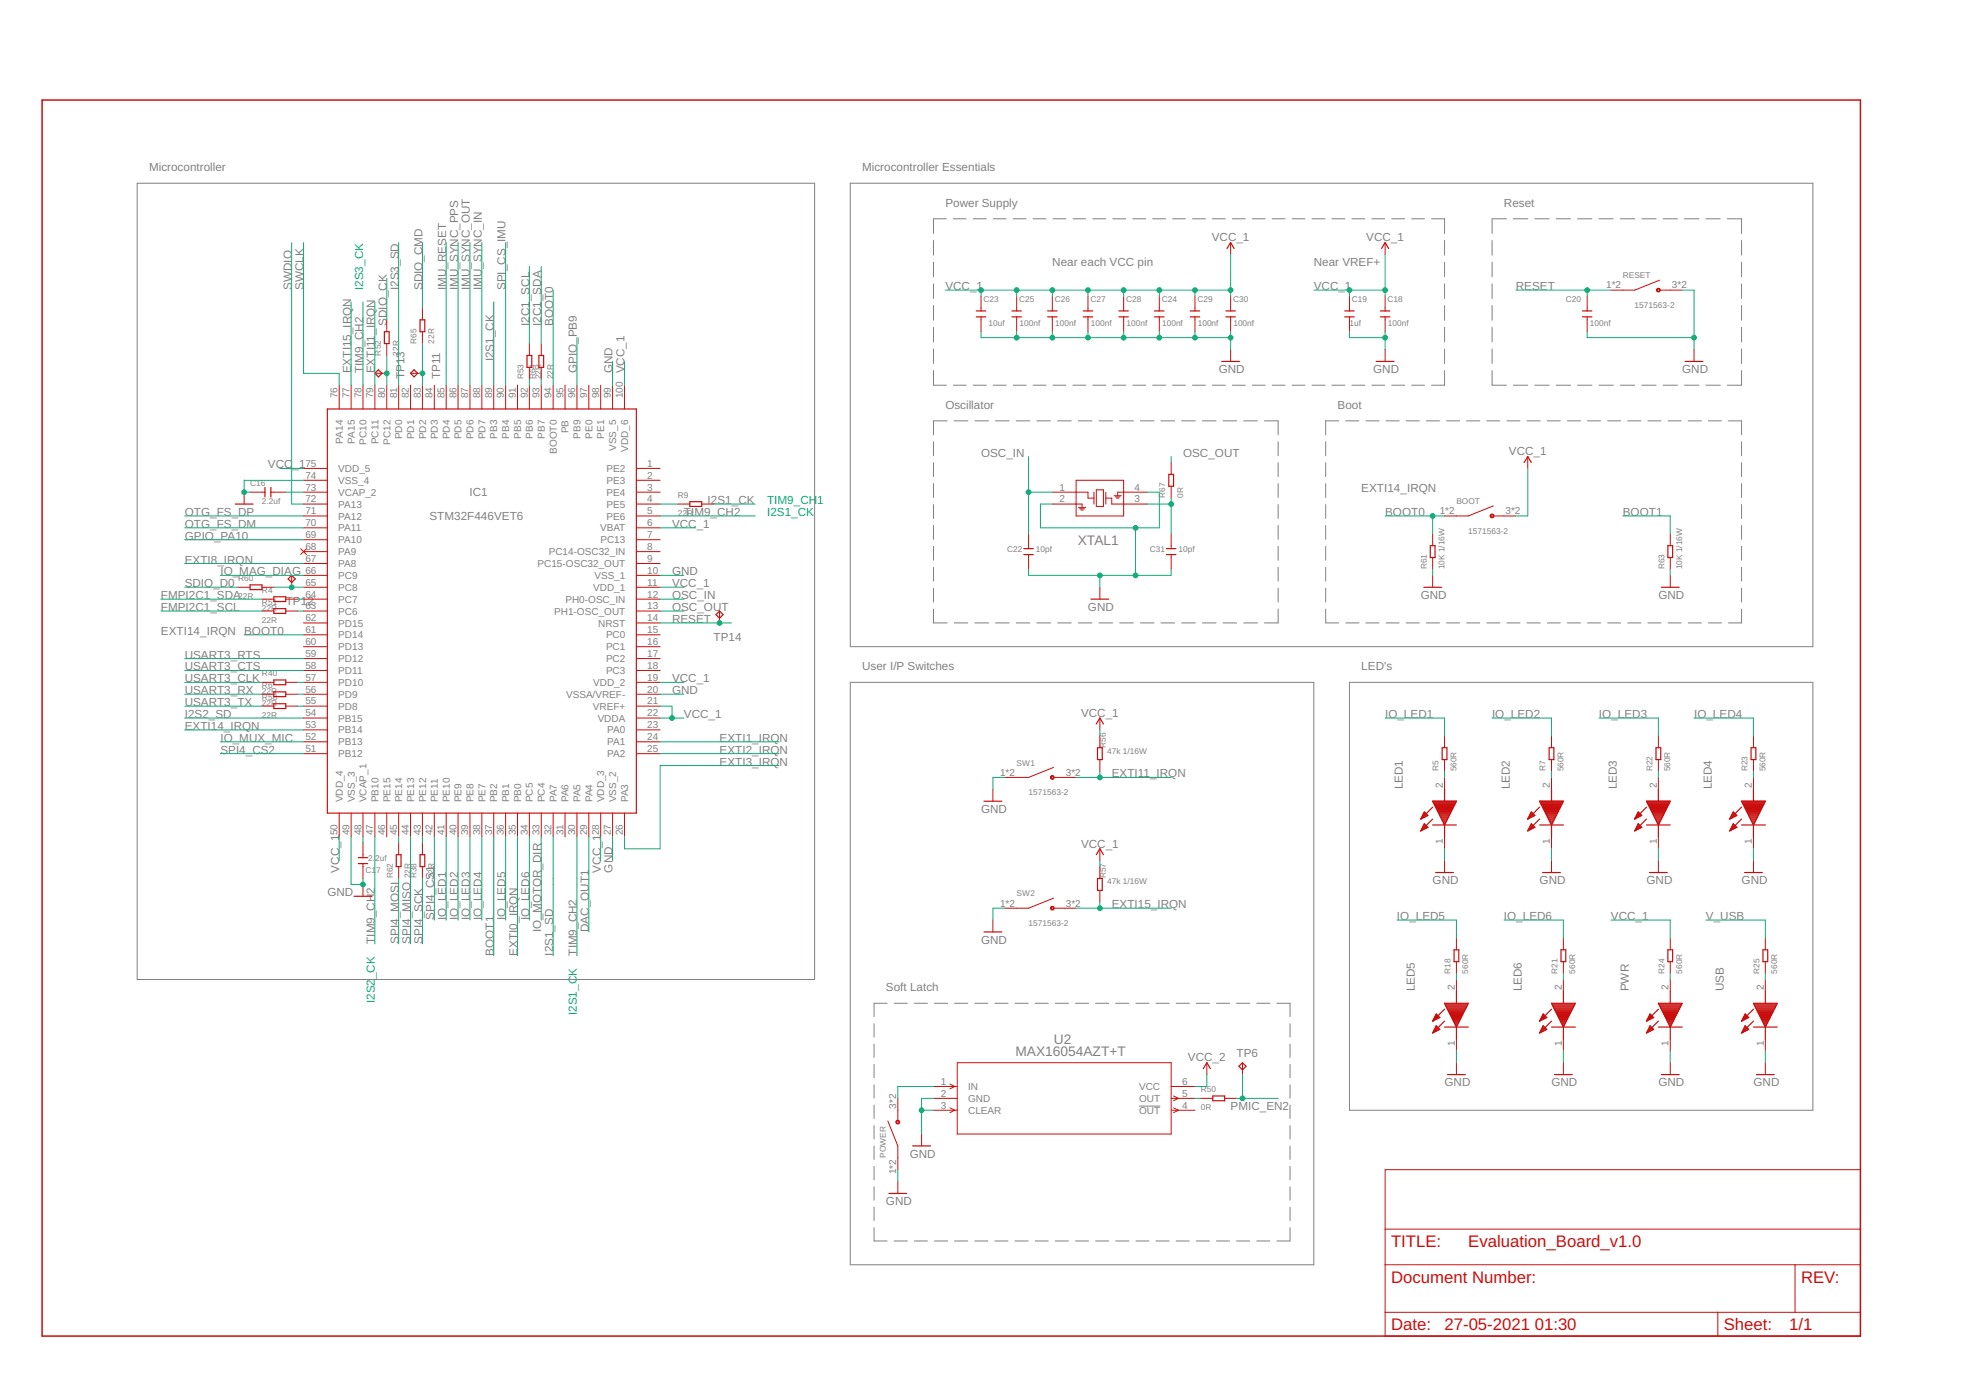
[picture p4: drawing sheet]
<svg xmlns="http://www.w3.org/2000/svg" width="420mm" height="297mm" viewBox="0 0 420 297" stroke-linecap="round" stroke-linejoin="round" font-family="sans-serif">
<defs><g id="words">
<g font-size="3.6" fill="#c90d0c">
<text x="297.3" y="266.5">TITLE:</text>
<text x="313.8" y="266.5">Evaluation_Board_v1.0</text>
<text x="297.3" y="274.1">Document Number:</text>
<text x="384.9" y="274.1">REV:</text>
<text x="297.3" y="284.2">Date:</text>
<text x="308.7" y="284.2">27-05-2021</text>
<text x="328" y="284.2">01:30</text>
<text x="368.4" y="284.2">Sheet:</text>
<text x="382.4" y="284.2">1/1</text>
</g>
<g font-size="2.9" fill="#808080">
<text x="230.3" y="116.4">XTAL1</text>
<text x="217" y="225.6">MAX16054AZT+T</text>
<text x="225.2" y="223.1">U2</text>
</g>
<g font-size="2.5" fill="#808080">
<text x="31.9" y="36.6">Microcontroller</text>
<text x="184.3" y="36.6">Microcontroller Essentials</text>
<text x="202" y="44.2">Power Supply</text>
<text x="321.4" y="44.2">Reset</text>
<text x="259" y="51.6">VCC_1</text>
<text x="292" y="51.6">VCC_1</text>
<text x="224.9" y="56.9">Near each VCC pin</text>
<text x="280.8" y="56.9">Near VREF+</text>
<text x="62.3" y="62" transform="rotate(-90 62.3 62)">SWDIO</text>
<text x="64.9" y="62" transform="rotate(-90 64.9 62)">SWCLK</text>
<text x="85.2" y="62" transform="rotate(-90 85.2 62)">I2S3_SD</text>
<text x="90.3" y="62" transform="rotate(-90 90.3 62)">SDIO_CMD</text>
<text x="95.4" y="62" transform="rotate(-90 95.4 62)">IMU_RESET</text>
<text x="97.9" y="62" transform="rotate(-90 97.9 62)">IMU_SYNC_PPS</text>
<text x="100.4" y="62" transform="rotate(-90 100.4 62)">IMU_SYNC_OUT</text>
<text x="103" y="62" transform="rotate(-90 103 62)">IMU_SYNC_IN</text>
<text x="108.1" y="62" transform="rotate(-90 108.1 62)">SPI_CS_IMU</text>
<text x="202" y="62">VCC_1</text>
<text x="280.8" y="62">VCC_1</text>
<text x="323.9" y="62">RESET</text>
<text x="82.7" y="69.6" transform="rotate(-90 82.7 69.6)">SDIO_CK</text>
<text x="113.1" y="69.6" transform="rotate(-90 113.1 69.6)">I2C1_SCL</text>
<text x="115.7" y="69.6" transform="rotate(-90 115.7 69.6)">I2C1_SDA</text>
<text x="118.2" y="69.6" transform="rotate(-90 118.2 69.6)">BOOT0</text>
<text x="105.5" y="77.2" transform="rotate(-90 105.5 77.2)">I2S1_CK</text>
<text x="75" y="79.8" transform="rotate(-90 75 79.8)">EXTI15_IRQN</text>
<text x="77.6" y="79.8" transform="rotate(-90 77.6 79.8)">TIM9_CH2</text>
<text x="80.1" y="79.8" transform="rotate(-90 80.1 79.8)">EXTI11_IRQN</text>
<text x="86.5" y="81.1" transform="rotate(-90 86.5 81.1)">TP13</text>
<text x="94.1" y="81.1" transform="rotate(-90 94.1 81.1)">TP11</text>
<text x="123.3" y="79.8" transform="rotate(-90 123.3 79.8)">GPIO_PB9</text>
<text x="130.9" y="79.8" transform="rotate(-90 130.9 79.8)">GND</text>
<text x="133.5" y="79.8" transform="rotate(-90 133.5 79.8)">VCC_1</text>
<text x="260.5" y="79.8">GND</text>
<text x="293.5" y="79.8">GND</text>
<text x="359.5" y="79.8">GND</text>
<text x="202" y="87.4">Oscillator</text>
<text x="285.8" y="87.4">Boot</text>
<text x="57.3" y="100.1">VCC</text>
<text x="62.5" y="100.1">_1</text>
<text x="209.7" y="97.6">OSC_IN</text>
<text x="252.8" y="97.6">OSC_OUT</text>
<text x="322.5" y="97.3">VCC_1</text>
<text x="100.4" y="106.1">IC1</text>
<text x="151.2" y="107.7">I2S1_CK</text>
<text x="290.9" y="105.2">EXTI14_IRQN</text>
<text x="39.5" y="110.3">OTG_FS_DP</text>
<text x="39.5" y="112.8">OTG_FS_DM</text>
<text x="91.8" y="111.2">STM32F446VET6</text>
<text x="143.6" y="112.8">VCC_1</text>
<text x="146.2" y="110.3">TIM9_CH2</text>
<text x="296" y="110.3">BOOT0</text>
<text x="346.8" y="110.3">BOOT1</text>
<text x="39.5" y="115.3">GPIO_PA10</text>
<text x="39.5" y="125.5">SDIO_D0</text>
<text x="39.5" y="120.4">EXTI8_IRQN</text>
<text x="47.1" y="123">IO_MAG_DIA</text>
<text x="62.4" y="123">G</text>
<text x="143.6" y="123">GND</text>
<text x="143.6" y="125.5">VCC_1</text>
<text x="34.4" y="130.6">FMPI2C1_SCL</text>
<text x="34.4" y="128">FMPI2C1_SDA</text>
<text x="61.1" y="129.3">TP12</text>
<text x="143.6" y="128">OSC_IN</text>
<text x="143.6" y="130.6">OSC_OU</text>
<text x="154.2" y="130.6">T</text>
<text x="232.5" y="130.6">GND</text>
<text x="303.6" y="128">GND</text>
<text x="354.4" y="128">GND</text>
<text x="34.4" y="135.7">EXTI14_IRQN</text>
<text x="52.2" y="135.7">BOOT0</text>
<text x="143.6" y="133.1">RESET</text>
<text x="152.5" y="136.9">TP14</text>
<text x="39.5" y="143.3">USART3_CTS</text>
<text x="39.5" y="140.7">USART3_RTS</text>
<text x="184.3" y="143.3">User I/P Switches</text>
<text x="290.9" y="143.3">LED's</text>
<text x="39.5" y="148.4">USART3_RX</text>
<text x="39.5" y="145.8">USART3_CLK</text>
<text x="143.6" y="148.4">GND</text>
<text x="143.6" y="145.8">VCC_1</text>
<text x="39.5" y="153.4">I2S2_SD</text>
<text x="39.5" y="150.9">USART3_TX</text>
<text x="39.5" y="156">EXTI14_IRQN</text>
<text x="146.2" y="153.4">VCC_1</text>
<text x="231" y="153.2">VCC_1</text>
<text x="296" y="153.4">IO_LED1</text>
<text x="318.9" y="153.4">IO_LED2</text>
<text x="341.7" y="153.4">IO_LED3</text>
<text x="362" y="153.4">IO_LED4</text>
<text x="47.1" y="161.1">SPI4_CS2</text>
<text x="47.1" y="158.5">IO_MUX_MIC</text>
<text x="153.8" y="158.5">EXTI1_IRQN</text>
<text x="153.8" y="161.1">EXTI2_IRQN</text>
<text x="153.8" y="163.6">EXTI3_IRQN</text>
<text x="237.6" y="166.1">EXTI11_IRQN</text>
<text x="209.7" y="173.8">GND</text>
<text x="299.8" y="168.7" transform="rotate(-90 299.8 168.7)">LED1</text>
<text x="322.7" y="168.7" transform="rotate(-90 322.7 168.7)">LED2</text>
<text x="345.5" y="168.7" transform="rotate(-90 345.5 168.7)">LED3</text>
<text x="365.9" y="168.7" transform="rotate(-90 365.9 168.7)">LED4</text>
<text x="231" y="181.1">VCC_1</text>
<text x="70" y="191.5">GND</text>
<text x="72.5" y="186.5" transform="rotate(-90 72.5 186.5)">VCC_1</text>
<text x="128.4" y="186.5" transform="rotate(-90 128.4 186.5)">VCC_1</text>
<text x="130.9" y="186.5" transform="rotate(-90 130.9 186.5)">GND</text>
<text x="306.2" y="189">GND</text>
<text x="329" y="189">GND</text>
<text x="351.9" y="189">GND</text>
<text x="372.2" y="189">GND</text>
<text x="92.8" y="196.6" transform="rotate(-90 92.8 196.6)">SPI4_CS1</text>
<text x="95.4" y="196.6" transform="rotate(-90 95.4 196.6)">IO_LED1</text>
<text x="97.9" y="196.6" transform="rotate(-90 97.9 196.6)">IO_LED2</text>
<text x="100.4" y="196.6" transform="rotate(-90 100.4 196.6)">IO_LED3</text>
<text x="103" y="196.6" transform="rotate(-90 103 196.6)">IO_LED4</text>
<text x="108.1" y="196.6" transform="rotate(-90 108.1 196.6)">IO_LED5</text>
<text x="113.1" y="196.6" transform="rotate(-90 113.1 196.6)">IO_LED6</text>
<text x="237.6" y="194.1">EXTI15_IRQN</text>
<text x="298.5" y="196.6">IO_LED5</text>
<text x="321.4" y="196.6">IO_LED6</text>
<text x="344.3" y="196.6">VCC_1</text>
<text x="364.6" y="196.6">V_USB</text>
<text x="80.1" y="201.7" transform="rotate(-90 80.1 201.7)">TIM9_CH2</text>
<text x="85.2" y="201.7" transform="rotate(-90 85.2 201.7)">SPI4_MOSI</text>
<text x="87.7" y="201.7" transform="rotate(-90 87.7 201.7)">SPI4_MISO</text>
<text x="90.3" y="201.7" transform="rotate(-90 90.3 201.7)">SPI4_SCK</text>
<text x="115.7" y="199.2" transform="rotate(-90 115.7 199.2)">IO_MOTOR_DIR</text>
<text x="125.8" y="199.2" transform="rotate(-90 125.8 199.2)">DAC_OUT1</text>
<text x="209.7" y="201.7">GND</text>
<text x="105.5" y="204.2" transform="rotate(-90 105.5 204.2)">BOOT1</text>
<text x="110.6" y="204.2" transform="rotate(-90 110.6 204.2)">EXTI0_IRQN</text>
<text x="118.2" y="204.2" transform="rotate(-90 118.2 204.2)">I2S1_SD</text>
<text x="123.3" y="204.2" transform="rotate(-90 123.3 204.2)">TIM9_CH2</text>
<text x="189.3" y="211.9">Soft Latch</text>
<text x="302.4" y="211.9" transform="rotate(-90 302.4 211.9)">LED5</text>
<text x="325.2" y="211.9" transform="rotate(-90 325.2 211.9)">LED6</text>
<text x="348.1" y="211.9" transform="rotate(-90 348.1 211.9)">PWR</text>
<text x="368.4" y="211.9" transform="rotate(-90 368.4 211.9)">USB</text>
<text x="253.9" y="226.8">VCC_2</text>
<text x="264.3" y="225.8">TP6</text>
<text x="308.7" y="232.2">GND</text>
<text x="331.6" y="232.2">GND</text>
<text x="354.4" y="232.2">GND</text>
<text x="374.7" y="232.2">GND</text>
<text x="263" y="237.3">PMIC_EN2</text>
<text x="194.4" y="247.4">GND</text>
<text x="189.3" y="257.6">GND</text>
</g>
<g font-size="2.5" fill="#0dab76">
<text x="77.6" y="62" transform="rotate(-90 77.6 62)">I2S3_CK</text>
<text x="163.9" y="107.7">TIM9_CH</text>
<text x="174.6" y="107.7">1</text>
<text x="163.9" y="110.3">I2S1_CK</text>
<text x="80.1" y="209.2" transform="rotate(-90 80.1 209.2)">_CK</text>
<text x="123.3" y="208.6" transform="rotate(-90 123.3 208.6)">K</text>
<text x="80.1" y="214.4" transform="rotate(-90 80.1 214.4)">I2S2</text>
<text x="123.3" y="216.9" transform="rotate(-90 123.3 216.9)">I2S1_C</text>
</g>
<g font-size="2.1" fill="#808080">
<text x="343.3" y="61.7">1*2</text>
<text x="357.3" y="61.7">3*2</text>
<text x="72.1" y="85.1" transform="rotate(-90 72.1 85.1)">76</text>
<text x="74.7" y="85.1" transform="rotate(-90 74.7 85.1)">77</text>
<text x="77.2" y="85.1" transform="rotate(-90 77.2 85.1)">78</text>
<text x="79.8" y="85.1" transform="rotate(-90 79.8 85.1)">79</text>
<text x="82.3" y="85.1" transform="rotate(-90 82.3 85.1)">80</text>
<text x="84.8" y="85.1" transform="rotate(-90 84.8 85.1)">81</text>
<text x="87.4" y="85.1" transform="rotate(-90 87.4 85.1)">82</text>
<text x="89.9" y="85.1" transform="rotate(-90 89.9 85.1)">83</text>
<text x="92.5" y="85.1" transform="rotate(-90 92.5 85.1)">84</text>
<text x="95" y="85.1" transform="rotate(-90 95 85.1)">85</text>
<text x="97.5" y="85.1" transform="rotate(-90 97.5 85.1)">86</text>
<text x="100.1" y="85.1" transform="rotate(-90 100.1 85.1)">87</text>
<text x="102.6" y="85.1" transform="rotate(-90 102.6 85.1)">88</text>
<text x="105.2" y="85.1" transform="rotate(-90 105.2 85.1)">89</text>
<text x="107.7" y="85.1" transform="rotate(-90 107.7 85.1)">90</text>
<text x="110.2" y="85.1" transform="rotate(-90 110.2 85.1)">91</text>
<text x="112.8" y="85.1" transform="rotate(-90 112.8 85.1)">92</text>
<text x="115.3" y="85.1" transform="rotate(-90 115.3 85.1)">93</text>
<text x="117.9" y="85.1" transform="rotate(-90 117.9 85.1)">94</text>
<text x="120.4" y="85.1" transform="rotate(-90 120.4 85.1)">95</text>
<text x="122.9" y="85.1" transform="rotate(-90 122.9 85.1)">96</text>
<text x="125.5" y="85.1" transform="rotate(-90 125.5 85.1)">97</text>
<text x="128" y="85.1" transform="rotate(-90 128 85.1)">98</text>
<text x="130.6" y="85.1" transform="rotate(-90 130.6 85.1)">99</text>
<text x="133.1" y="85.1" transform="rotate(-90 133.1 85.1)">100</text>
<text x="73.3" y="94.8" transform="rotate(-90 73.3 94.8)">PA14</text>
<text x="75.8" y="94.8" transform="rotate(-90 75.8 94.8)">PA15</text>
<text x="78.3" y="95.1" transform="rotate(-90 78.3 95.1)">PC10</text>
<text x="80.9" y="94.9" transform="rotate(-90 80.9 94.9)">PC11</text>
<text x="83.4" y="95.1" transform="rotate(-90 83.4 95.1)">PC12</text>
<text x="86" y="93.9" transform="rotate(-90 86 93.9)">PD0</text>
<text x="88.5" y="93.9" transform="rotate(-90 88.5 93.9)">PD1</text>
<text x="91" y="93.9" transform="rotate(-90 91 93.9)">PD2</text>
<text x="93.6" y="93.9" transform="rotate(-90 93.6 93.9)">PD3</text>
<text x="96.1" y="93.9" transform="rotate(-90 96.1 93.9)">PD4</text>
<text x="98.7" y="93.9" transform="rotate(-90 98.7 93.9)">PD5</text>
<text x="101.2" y="93.9" transform="rotate(-90 101.2 93.9)">PD6</text>
<text x="103.7" y="93.9" transform="rotate(-90 103.7 93.9)">PD7</text>
<text x="106.3" y="93.8" transform="rotate(-90 106.3 93.8)">PB3</text>
<text x="108.8" y="93.8" transform="rotate(-90 108.8 93.8)">PB4</text>
<text x="111.4" y="93.8" transform="rotate(-90 111.4 93.8)">PB5</text>
<text x="113.9" y="93.8" transform="rotate(-90 113.9 93.8)">PB6</text>
<text x="116.4" y="93.8" transform="rotate(-90 116.4 93.8)">PB7</text>
<text x="121.5" y="92.6" transform="rotate(-90 121.5 92.6)">PB</text>
<text x="124.1" y="93.8" transform="rotate(-90 124.1 93.8)">PB9</text>
<text x="126.6" y="93.8" transform="rotate(-90 126.6 93.8)">PE0</text>
<text x="129.1" y="93.8" transform="rotate(-90 129.1 93.8)">PE1</text>
<text x="65.3" y="99.7">75</text>
<text x="72.3" y="100.9">VDD_5</text>
<text x="119" y="97" transform="rotate(-90 119 97)">BOOT0</text>
<text x="129.6" y="100.9">PE2</text>
<text x="131.7" y="96.4" transform="rotate(-90 131.7 96.4)">VSS_5</text>
<text x="134.2" y="96.6" transform="rotate(-90 134.2 96.6)">VDD_6</text>
<text x="138.3" y="99.7">1</text>
<text x="65.3" y="102.3">74</text>
<text x="65.3" y="104.8">73</text>
<text x="65.3" y="107.4">72</text>
<text x="72.3" y="103.4">VSS_4</text>
<text x="72.3" y="105.9">VCAP_2</text>
<text x="129.6" y="103.4">PE3</text>
<text x="129.6" y="105.9">PE4</text>
<text x="138.3" y="102.3">2</text>
<text x="138.3" y="104.8">3</text>
<text x="138.3" y="107.4">4</text>
<text x="226.5" y="104.8">1</text>
<text x="226.5" y="107.4">2</text>
<text x="242.5" y="107.4">3</text>
<text x="242.5" y="104.8">4</text>
<text x="65.3" y="109.9">71</text>
<text x="65.3" y="112.4">70</text>
<text x="72.3" y="108.5">PA13</text>
<text x="72.3" y="111">PA12</text>
<text x="72.3" y="113.6">PA11</text>
<text x="128.2" y="113.6">VBAT</text>
<text x="129.6" y="108.5">PE5</text>
<text x="129.6" y="111">PE6</text>
<text x="138.3" y="109.9">5</text>
<text x="138.3" y="112.4">6</text>
<text x="307.7" y="109.9">1*2</text>
<text x="321.8" y="109.9">3*2</text>
<text x="65.3" y="115">69</text>
<text x="65.3" y="117.5">68</text>
<text x="72.3" y="116.1">PA10</text>
<text x="72.3" y="118.6">PA9</text>
<text x="117.3" y="118.6">PC14-OSC32_IN</text>
<text x="128.3" y="116.1">PC13</text>
<text x="138.3" y="115">7</text>
<text x="138.3" y="117.5">8</text>
<text x="65.3" y="120.1">67</text>
<text x="65.3" y="122.6">66</text>
<text x="65.3" y="125.1">65</text>
<text x="72.3" y="121.2">PA8</text>
<text x="72.3" y="123.7">PC9</text>
<text x="114.9" y="121.2">PC15-OSC32_OUT</text>
<text x="127" y="123.7">VSS_1</text>
<text x="138.3" y="120.1">9</text>
<text x="138.3" y="122.6">10</text>
<text x="138.3" y="125.1">11</text>
<text x="65.3" y="127.7">64</text>
<text x="65.3" y="130.2">63</text>
<text x="72.3" y="126.3">PC8</text>
<text x="72.3" y="128.8">PC7</text>
<text x="72.3" y="131.3">PC6</text>
<text x="118.4" y="131.3">PH1-OSC_OUT</text>
<text x="120.8" y="128.8">PH0-OSC_IN</text>
<text x="126.8" y="126.3">VDD_1</text>
<text x="138.3" y="127.7">12</text>
<text x="138.3" y="130.2">13</text>
<text x="65.3" y="132.8">62</text>
<text x="65.3" y="135.3">61</text>
<text x="65.3" y="137.8">60</text>
<text x="72.3" y="133.9">PD15</text>
<text x="72.3" y="136.4">PD14</text>
<text x="127.8" y="133.9">NRST</text>
<text x="129.5" y="136.4">PC0</text>
<text x="138.3" y="132.8">14</text>
<text x="138.3" y="135.3">15</text>
<text x="138.3" y="137.8">16</text>
<text x="65.3" y="140.4">59</text>
<text x="65.3" y="142.9">58</text>
<text x="72.3" y="139">PD13</text>
<text x="72.3" y="141.5">PD12</text>
<text x="129.5" y="139">PC1</text>
<text x="129.5" y="141.5">PC2</text>
<text x="138.3" y="140.4">17</text>
<text x="138.3" y="142.9">18</text>
<text x="65.3" y="145.5">57</text>
<text x="65.3" y="148">56</text>
<text x="72.3" y="144">PD11</text>
<text x="72.3" y="146.6">PD10</text>
<text x="72.3" y="149.1">PD9</text>
<text x="121" y="149.1">VSSA/VREF-</text>
<text x="126.8" y="146.6">VDD_2</text>
<text x="129.5" y="144">PC3</text>
<text x="138.3" y="145.5">19</text>
<text x="138.3" y="148">20</text>
<text x="65.3" y="150.5">55</text>
<text x="65.3" y="153.1">54</text>
<text x="65.3" y="155.6">53</text>
<text x="72.3" y="151.7">PD8</text>
<text x="72.3" y="154.2">PB15</text>
<text x="126.7" y="151.7">VREF+</text>
<text x="127.7" y="154.2">VDDA</text>
<text x="138.3" y="150.5">21</text>
<text x="138.3" y="153.1">22</text>
<text x="138.3" y="155.6">23</text>
<text x="65.3" y="158.2">52</text>
<text x="65.3" y="160.7">51</text>
<text x="72.3" y="156.7">PB14</text>
<text x="72.3" y="159.3">PB13</text>
<text x="72.3" y="161.8">PB12</text>
<text x="129.8" y="156.7">PA0</text>
<text x="129.8" y="159.3">PA1</text>
<text x="129.8" y="161.8">PA2</text>
<text x="138.3" y="158.2">24</text>
<text x="138.3" y="160.7">25</text>
<text x="213.7" y="165.8">1*2</text>
<text x="227.8" y="165.8">3*2</text>
<text x="73.3" y="171.4" transform="rotate(-90 73.3 171.4)">VDD_4</text>
<text x="75.8" y="171.4" transform="rotate(-90 75.8 171.4)">VSS_3</text>
<text x="78.3" y="171.4" transform="rotate(-90 78.3 171.4)">VCAP_1</text>
<text x="80.9" y="171.4" transform="rotate(-90 80.9 171.4)">PB10</text>
<text x="83.4" y="171.4" transform="rotate(-90 83.4 171.4)">PE15</text>
<text x="86" y="171.4" transform="rotate(-90 86 171.4)">PE14</text>
<text x="88.5" y="171.4" transform="rotate(-90 88.5 171.4)">PE13</text>
<text x="91" y="171.4" transform="rotate(-90 91 171.4)">PE12</text>
<text x="93.6" y="171.4" transform="rotate(-90 93.6 171.4)">PE11</text>
<text x="96.1" y="171.4" transform="rotate(-90 96.1 171.4)">PE10</text>
<text x="98.7" y="171.4" transform="rotate(-90 98.7 171.4)">PE9</text>
<text x="101.2" y="171.4" transform="rotate(-90 101.2 171.4)">PE8</text>
<text x="103.7" y="171.4" transform="rotate(-90 103.7 171.4)">PE7</text>
<text x="106.3" y="171.4" transform="rotate(-90 106.3 171.4)">PB2</text>
<text x="108.8" y="171.4" transform="rotate(-90 108.8 171.4)">PB1</text>
<text x="111.4" y="171.4" transform="rotate(-90 111.4 171.4)">PB0</text>
<text x="113.9" y="171.4" transform="rotate(-90 113.9 171.4)">PC5</text>
<text x="116.4" y="171.4" transform="rotate(-90 116.4 171.4)">PC4</text>
<text x="119" y="171.4" transform="rotate(-90 119 171.4)">PA7</text>
<text x="121.5" y="171.4" transform="rotate(-90 121.5 171.4)">PA6</text>
<text x="124.1" y="171.4" transform="rotate(-90 124.1 171.4)">PA5</text>
<text x="126.6" y="171.4" transform="rotate(-90 126.6 171.4)">PA4</text>
<text x="129.1" y="171.4" transform="rotate(-90 129.1 171.4)">VDD_3</text>
<text x="131.7" y="171.4" transform="rotate(-90 131.7 171.4)">VSS_2</text>
<text x="134.2" y="171.4" transform="rotate(-90 134.2 171.4)">PA3</text>
<text x="308.4" y="168.3" transform="rotate(-90 308.4 168.3)">2</text>
<text x="331.2" y="168.3" transform="rotate(-90 331.2 168.3)">2</text>
<text x="354.1" y="168.3" transform="rotate(-90 354.1 168.3)">2</text>
<text x="374.4" y="168.3" transform="rotate(-90 374.4 168.3)">2</text>
<text x="72.1" y="178.5" transform="rotate(-90 72.1 178.5)">50</text>
<text x="74.7" y="178.5" transform="rotate(-90 74.7 178.5)">49</text>
<text x="77.2" y="178.5" transform="rotate(-90 77.2 178.5)">48</text>
<text x="79.8" y="178.5" transform="rotate(-90 79.8 178.5)">47</text>
<text x="82.3" y="178.5" transform="rotate(-90 82.3 178.5)">46</text>
<text x="84.8" y="178.5" transform="rotate(-90 84.8 178.5)">45</text>
<text x="87.4" y="178.5" transform="rotate(-90 87.4 178.5)">44</text>
<text x="89.9" y="178.5" transform="rotate(-90 89.9 178.5)">43</text>
<text x="92.5" y="178.5" transform="rotate(-90 92.5 178.5)">42</text>
<text x="95" y="178.5" transform="rotate(-90 95 178.5)">41</text>
<text x="97.5" y="178.5" transform="rotate(-90 97.5 178.5)">40</text>
<text x="100.1" y="178.5" transform="rotate(-90 100.1 178.5)">39</text>
<text x="102.6" y="178.5" transform="rotate(-90 102.6 178.5)">38</text>
<text x="105.2" y="178.5" transform="rotate(-90 105.2 178.5)">37</text>
<text x="107.7" y="178.5" transform="rotate(-90 107.7 178.5)">36</text>
<text x="110.2" y="178.5" transform="rotate(-90 110.2 178.5)">35</text>
<text x="112.8" y="178.5" transform="rotate(-90 112.8 178.5)">34</text>
<text x="115.3" y="178.5" transform="rotate(-90 115.3 178.5)">33</text>
<text x="117.9" y="178.5" transform="rotate(-90 117.9 178.5)">32</text>
<text x="120.4" y="178.5" transform="rotate(-90 120.4 178.5)">31</text>
<text x="122.9" y="178.5" transform="rotate(-90 122.9 178.5)">30</text>
<text x="125.5" y="178.5" transform="rotate(-90 125.5 178.5)">29</text>
<text x="128" y="178.5" transform="rotate(-90 128 178.5)">28</text>
<text x="130.6" y="178.5" transform="rotate(-90 130.6 178.5)">27</text>
<text x="133.1" y="178.5" transform="rotate(-90 133.1 178.5)">26</text>
<text x="308.4" y="180.4" transform="rotate(-90 308.4 180.4)">1</text>
<text x="331.2" y="180.4" transform="rotate(-90 331.2 180.4)">1</text>
<text x="354.1" y="180.4" transform="rotate(-90 354.1 180.4)">1</text>
<text x="374.4" y="180.4" transform="rotate(-90 374.4 180.4)">1</text>
<text x="213.7" y="193.7">1*2</text>
<text x="227.8" y="193.7">3*2</text>
<text x="310.9" y="211.5" transform="rotate(-90 310.9 211.5)">2</text>
<text x="333.8" y="211.5" transform="rotate(-90 333.8 211.5)">2</text>
<text x="356.6" y="211.5" transform="rotate(-90 356.6 211.5)">2</text>
<text x="376.9" y="211.5" transform="rotate(-90 376.9 211.5)">2</text>
<text x="310.9" y="223.6" transform="rotate(-90 310.9 223.6)">1</text>
<text x="333.8" y="223.6" transform="rotate(-90 333.8 223.6)">1</text>
<text x="356.6" y="223.6" transform="rotate(-90 356.6 223.6)">1</text>
<text x="376.9" y="223.6" transform="rotate(-90 376.9 223.6)">1</text>
<text x="201.1" y="231.8">1</text>
<text x="206.9" y="232.9">IN</text>
<text x="243.4" y="232.9">VCC</text>
<text x="252.6" y="231.8">6</text>
<text x="191.5" y="236.9" transform="rotate(-90 191.5 236.9)">3*2</text>
<text x="201.1" y="234.4">2</text>
<text x="201.1" y="236.9">3</text>
<text x="206.9" y="235.5">GND</text>
<text x="206.9" y="238">CLEAR</text>
<text x="243.4" y="238">OUT</text>
<text x="243.4" y="235.5">OUT</text>
<text x="252.6" y="236.9">4</text>
<text x="252.6" y="234.4">5</text>
<text x="191.5" y="251" transform="rotate(-90 191.5 251)">1*2</text>
</g>
<g font-size="1.8" fill="#808080">
<text x="346.8" y="59.5">RESET</text>
<text x="210.2" y="64.5">C23</text>
<text x="217.8" y="64.5">C25</text>
<text x="225.4" y="64.5">C26</text>
<text x="233" y="64.5">C27</text>
<text x="240.7" y="64.5">C28</text>
<text x="248.3" y="64.5">C24</text>
<text x="255.9" y="64.5">C29</text>
<text x="263.5" y="64.5">C30</text>
<text x="288.9" y="64.5">C19</text>
<text x="296.5" y="64.5">C18</text>
<text x="334.6" y="64.5">C20</text>
<text x="349.3" y="65.8">1571563-2</text>
<text x="211.2" y="69.6">10uf</text>
<text x="217.9" y="69.6">100nf</text>
<text x="225.5" y="69.6">100nf</text>
<text x="233.1" y="69.6">100nf</text>
<text x="240.7" y="69.6">100nf</text>
<text x="248.3" y="69.6">100nf</text>
<text x="256" y="69.6">100nf</text>
<text x="263.6" y="69.6">100nf</text>
<text x="288.4" y="69.6">1uf</text>
<text x="296.6" y="69.6">100nf</text>
<text x="339.8" y="69.6">100nf</text>
<text x="81.4" y="76" transform="rotate(-90 81.4 76)">R52</text>
<text x="85.2" y="76" transform="rotate(-90 85.2 76)">22R</text>
<text x="89" y="73.4" transform="rotate(-90 89 73.4)">R65</text>
<text x="92.8" y="73.4" transform="rotate(-90 92.8 73.4)">22R</text>
<text x="111.9" y="81.1" transform="rotate(-90 111.9 81.1)">R53</text>
<text x="114.4" y="81.1" transform="rotate(-90 114.4 81.1)">R64</text>
<text x="115.7" y="81.1" transform="rotate(-90 115.7 81.1)">22R</text>
<text x="118.2" y="81.1" transform="rotate(-90 118.2 81.1)">22R</text>
<text x="53.5" y="103.9">C16</text>
<text x="56" y="107.7">2.2uf</text>
<text x="144.9" y="106.5">R9</text>
<text x="249" y="106.5" transform="rotate(-90 249 106.5)">R67</text>
<text x="252.8" y="106.5" transform="rotate(-90 252.8 106.5)">0R</text>
<text x="311.2" y="107.7">BOOT</text>
<text x="144.9" y="110.3">22R</text>
<text x="215.3" y="117.9">C22</text>
<text x="221.4" y="117.9">10pf</text>
<text x="245.7" y="117.9">C31</text>
<text x="251.9" y="117.9">10pf</text>
<text x="313.8" y="114.1">1571563-2</text>
<text x="50.9" y="124.2">R60</text>
<text x="304.9" y="121.7" transform="rotate(-90 304.9 121.7)">R61</text>
<text x="308.7" y="121.7" transform="rotate(-90 308.7 121.7)">10K 1/16W</text>
<text x="355.7" y="121.7" transform="rotate(-90 355.7 121.7)">R63</text>
<text x="359.5" y="121.7" transform="rotate(-90 359.5 121.7)">10K 1/16W</text>
<text x="50.9" y="128">22R</text>
<text x="56" y="130.6">22R</text>
<text x="56" y="129.3">R51</text>
<text x="56" y="126.8">R4</text>
<text x="56" y="133.1">22R</text>
<text x="56" y="148.4">22R</text>
<text x="56" y="144.5">R40</text>
<text x="56" y="147.1">R6</text>
<text x="56" y="149.6">R58</text>
<text x="56" y="150.9">22R</text>
<text x="56" y="153.4">22R</text>
<text x="236.3" y="159.8" transform="rotate(-90 236.3 159.8)">R56</text>
<text x="236.6" y="161.1">47k 1/16W</text>
<text x="217.3" y="163.6">SW1</text>
<text x="307.4" y="164.9" transform="rotate(-90 307.4 164.9)">R5</text>
<text x="311.2" y="164.9" transform="rotate(-90 311.2 164.9)">560R</text>
<text x="330.3" y="164.9" transform="rotate(-90 330.3 164.9)">R7</text>
<text x="334.1" y="164.9" transform="rotate(-90 334.1 164.9)">560R</text>
<text x="353.2" y="164.9" transform="rotate(-90 353.2 164.9)">R22</text>
<text x="357" y="164.9" transform="rotate(-90 357 164.9)">560R</text>
<text x="373.5" y="164.9" transform="rotate(-90 373.5 164.9)">R23</text>
<text x="377.3" y="164.9" transform="rotate(-90 377.3 164.9)">560R</text>
<text x="219.8" y="169.9">1571563-2</text>
<text x="78.7" y="183.9">2.</text>
<text x="80.2" y="183.9">2uf</text>
<text x="78.1" y="186.5">C1</text>
<text x="80.4" y="186.5">7</text>
<text x="83.9" y="187.7" transform="rotate(-90 83.9 187.7)">R62</text>
<text x="87.7" y="187.7" transform="rotate(-90 87.7 187.7)">22R</text>
<text x="89" y="187.7" transform="rotate(-90 89 187.7)">R38</text>
<text x="92.8" y="187.7" transform="rotate(-90 92.8 187.7)">22R</text>
<text x="217.3" y="191.5">SW2</text>
<text x="236.3" y="187.7" transform="rotate(-90 236.3 187.7)">R57</text>
<text x="236.6" y="189">47k 1/16W</text>
<text x="219.8" y="197.9">1571563-2</text>
<text x="310" y="208" transform="rotate(-90 310 208)">R18</text>
<text x="313.8" y="208" transform="rotate(-90 313.8 208)">560R</text>
<text x="332.8" y="208" transform="rotate(-90 332.8 208)">R21</text>
<text x="336.6" y="208" transform="rotate(-90 336.6 208)">560R</text>
<text x="355.7" y="208" transform="rotate(-90 355.7 208)">R24</text>
<text x="359.5" y="208" transform="rotate(-90 359.5 208)">560R</text>
<text x="376" y="208" transform="rotate(-90 376 208)">R25</text>
<text x="379.8" y="208" transform="rotate(-90 379.8 208)">560R</text>
<text x="256.6" y="233.4">R50</text>
<text x="256.6" y="237.3">0R</text>
<text x="189.3" y="247.4" transform="rotate(-90 189.3 247.4)">POWER</text>
</g>
</g></defs>
<g fill="none" stroke="#808080" stroke-width=".21">
<path d="M29.3 39.2h144.8v170.1h-144.8zM181.7 39.2h205.7v99h-205.7zM199.5 51.4v3.1M199.5 56v3.2M202.2 46.8h-2.7v3.1M203.8 46.8h2.7M208 46.8h2.8M212.3 46.8h2.7M216.5 46.8h2.8M220.8 46.8h2.7M225 46.8h2.8M229.3 46.8h2.8"/>
<path d="M233.6 46.8h2.7M237.8 46.8h2.8M242.1 46.8h2.7M246.3 46.8h2.8M250.6 46.8h2.7M254.8 46.8h2.8M259.1 46.8h2.8M263.4 46.8h2.7M267.6 46.8h2.8M271.9 46.8h2.7M276.1 46.8h2.8M280.4 46.8h2.8"/>
<path d="M284.6 46.8h2.8M288.9 46.8h2.8M293.2 46.8h2.7M297.4 46.8h2.8M301.7 46.8h2.7M305.9 46.8h2.8v3.1M308.7 51.4v3.1M308.7 56v3.2M318.9 51.4v3.1M318.9 56v3.2M321.9 46.8h-3v3.1M323.4 46.8h3.1"/>
<path d="M328 46.8h3.1M332.6 46.8h3M337.1 46.8h3.1M341.7 46.8h3.1M346.3 46.8h3.1M350.9 46.8h3M355.4 46.8h3.1M360 46.8h3.1M364.6 46.8h3M369.1 46.8h3.1v3.1M372.2 51.4v3.1M372.2 56v3.2"/>
<path d="M199.5 60.7v3.1M199.5 65.3v3.1M199.5 69.9v3.2M199.5 74.6v3.1M199.5 79.2v3.1h2.7M308.7 79.2v3.1h-2.8M308.7 60.7v3.1M308.7 65.3v3.1M308.7 69.9v3.2M308.7 74.6v3.1M318.9 79.2v3.1h3M318.9 60.7v3.1"/>
<path d="M318.9 65.3v3.1M318.9 69.9v3.2M318.9 74.6v3.1M372.2 79.2v3.1h-3.1M372.2 60.7v3.1M372.2 65.3v3.1M372.2 69.9v3.2M372.2 74.6v3.1M199.5 94.4v3M199.5 98.9v3M202.4 89.9h-2.9v3M203.8 82.3h2.7"/>
<path d="M203.9 89.9h2.9M208 82.3h2.8M208.3 89.9h3M212.3 82.3h2.7M212.7 89.9h3M216.5 82.3h2.8M217.2 89.9h2.9M220.8 82.3h2.7M221.6 89.9h2.9M225 82.3h2.8M226 89.9h2.9M229.3 82.3h2.8"/>
<path d="M230.4 89.9h3M233.6 82.3h2.7M234.9 89.9h2.9M237.8 82.3h2.8M239.3 89.9h2.9M242.1 82.3h2.7M243.7 89.9h2.9M246.3 82.3h2.8M248.1 89.9h2.9M250.6 82.3h2.7M252.5 89.9h3M254.8 82.3h2.8"/>
<path d="M257 89.9h2.9M259.1 82.3h2.8M261.4 89.9h2.9M263.4 82.3h2.7M265.8 89.9h2.9M267.6 82.3h2.8M270.2 89.9h3v3M271.9 82.3h2.7M273.2 94.4v3M273.2 98.9v3M276.1 82.3h2.8M280.4 82.3h2.8"/>
<path d="M283.3 94.4v3M283.3 98.9v3M284.6 82.3h2.8M286.1 89.9h-2.8v3M287.6 89.9h2.8M288.9 82.3h2.8M291.9 89.9h2.8M293.2 82.3h2.7M296.2 89.9h2.8M297.4 82.3h2.8M300.5 89.9h2.8M301.7 82.3h2.7"/>
<path d="M304.8 89.9h2.8M309.1 89.9h2.8M313.4 89.9h2.9M317.8 89.9h2.7M322.1 89.9h2.7M323.4 82.3h3.1M326.3 89.9h2.9M328 82.3h3.1M330.7 89.9h2.8M332.6 82.3h3M335 89.9h2.8M337.1 82.3h3.1"/>
<path d="M339.3 89.9h2.8M341.7 82.3h3.1M343.6 89.9h2.8M346.3 82.3h3.1M347.9 89.9h2.8M350.9 82.3h3M352.2 89.9h2.8M355.4 82.3h3.1M356.5 89.9h2.8M360 82.3h3.1M360.8 89.9h2.8M364.6 82.3h3"/>
<path d="M365.1 89.9h2.8M369.4 89.9h2.8v3M372.2 94.4v3M372.2 98.9v3M199.5 103.4v2.9M199.5 107.8v3M199.5 112.3v3M199.5 116.8v2.9M273.2 103.4v2.9M273.2 107.8v3M273.2 112.3v3M273.2 116.8v2.9"/>
<path d="M283.3 103.4v2.9M283.3 107.8v3M283.3 112.3v3M283.3 116.8v2.9M372.2 103.4v2.9M372.2 107.8v3M372.2 112.3v3M372.2 116.8v2.9M199.5 121.2v3M199.5 125.7v3M199.5 130.2v2.9h2.9M203.9 133.1h2.9"/>
<path d="M208.3 133.1h3M212.7 133.1h3M217.2 133.1h2.9M221.6 133.1h2.9M226 133.1h2.9M230.4 133.1h3M234.9 133.1h2.9M239.3 133.1h2.9M243.7 133.1h2.9M248.1 133.1h2.9M252.5 133.1h3M257 133.1h2.9"/>
<path d="M261.4 133.1h2.9M265.8 133.1h2.9M273.2 130.2v2.9h-3M273.2 121.2v3M273.2 125.7v3M283.3 121.2v3M283.3 125.7v3M283.3 130.2v2.9h2.8M287.6 133.1h2.8M291.9 133.1h2.8M296.2 133.1h2.8M300.5 133.1h2.8"/>
<path d="M304.8 133.1h2.8M309.1 133.1h2.8M313.4 133.1h2.9M317.8 133.1h2.7M322.1 133.1h2.7M326.3 133.1h2.9M330.7 133.1h2.8M335 133.1h2.8M339.3 133.1h2.8M343.6 133.1h2.8M347.9 133.1h2.8M352.2 133.1h2.8"/>
<path d="M356.5 133.1h2.8M360.8 133.1h2.8M365.1 133.1h2.8M372.2 121.2v3M372.2 125.7v3M372.2 130.2v2.9h-2.8M181.7 145.8h99.1v124.5h-99.1zM288.4 145.8h99v91.5h-99zM186.8 218.8v2.8M189.6 214.4h-2.8v2.9M191.1 214.4h2.8M195.4 214.4h2.8"/>
<path d="M199.7 214.4h2.8M204 214.4h2.8M208.3 214.4h2.8M212.6 214.4h2.8M216.9 214.4h2.8M221.2 214.4h2.8M225.5 214.4h2.8M229.8 214.4h2.8M234.1 214.4h2.8M238.4 214.4h2.9M242.8 214.4h2.8M247.1 214.4h2.8"/>
<path d="M251.4 214.4h2.8M255.7 214.4h2.8M260 214.4h2.8M264.3 214.4h2.8M268.6 214.4h2.8M272.9 214.4h2.8v2.9M275.7 218.8v2.8M186.8 223.1v2.9M186.8 227.5v2.8M186.8 231.8v2.9M186.8 236.2v2.8M243.4 236.4h4.5"/>
<path d="M275.7 223.1v2.9M275.7 227.5v2.8M275.7 231.8v2.9M275.7 236.2v2.8M186.8 240.5v2.9M186.8 244.9v2.9M186.8 249.3v2.8M186.8 253.6v2.9M186.8 258v2.8M275.7 240.5v2.9M275.7 244.9v2.9M275.7 249.3v2.8"/>
<path d="M275.7 253.6v2.9M275.7 258v2.8M186.8 262.3v2.9h2.8M191.1 265.2h2.8M195.4 265.2h2.8M199.7 265.2h2.8M204 265.2h2.8M208.3 265.2h2.8M212.6 265.2h2.8M216.9 265.2h2.8M221.2 265.2h2.8M225.5 265.2h2.8"/>
<path d="M229.8 265.2h2.8M234.1 265.2h2.8M238.4 265.2h2.9M242.8 265.2h2.8M247.1 265.2h2.8M251.4 265.2h2.8M255.7 265.2h2.8M260 265.2h2.8M264.3 265.2h2.8M268.6 265.2h2.8M275.7 262.3v2.9h-2.8"/>
</g>
<g fill="none" stroke="#c90d0c" stroke-width=".25">
<path d="M262.2 53.1l.8-1.3 .8 1.3M295.3 53.1l.7-1.3 .8 1.3M80.9 79l.7 .8-.7 .7-.8-.7zM82.1 70.9h1.1v2.5h-1.1zM88.5 79l.8 .8-.8 .7-.8-.7zM89.8 68.3h1v2.6h-1zM112.6 76h1v2.5h-1zM115.2 76h1v2.5h-1zM208.6 67.7h2.1M208.6 66.4h2.1M216.3 67.7h2M216.3 66.4h2"/>
<path d="M223.9 67.7h2M223.9 66.4h2M231.5 67.7h2M231.5 66.4h2M239.1 67.7h2.1M239.1 66.4h2.1M246.7 67.7h2.1M246.7 66.4h2.1M254.4 67.7h2M254.4 66.4h2M261.1 77.2h3.8M262 67.7h2"/>
<path d="M262 66.4h2M287.4 67.7h2M287.4 66.4h2M294.1 77.2h3.8M295 67.7h2M295 66.4h2M338.2 67.7h2M338.2 66.4h2M360.1 77.2h3.8M70 87.4h66v86.4h-66zM325.7 98.8l.8-1.2 .8 1.2M50.3 107.7h3.8"/>
<path d="M56.6 104.2v2M57.9 104.2v2M147.4 107.2h2.6v1h-2.6zM218.8 118.5h2M218.8 117.2h2M249.3 118.5h2M249.3 117.2h2M249.8 101.4h1v2.5h-1zM305.7 116.6h1v2.5h-1zM356.4 116.6h1.1v2.5h-1.1zM53.4 125h2.6v1h-2.6zM58.5 127.5h2.6v1h-2.6z"/>
<path d="M58.5 130.1h2.6v1h-2.6zM61.6 123.7l.7-.7 .8 .7-.8 .8zM153.8 130.6l.7 .7-.7 .8-.8-.8zM233.2 128h3.8M304.3 125.5h3.8M355 125.5h3.9M58.5 145.3h2.6v1h-2.6zM58.5 147.8h2.6v1.1h-2.6zM58.5 150.4h2.6v1h-2.6zM234.3 154.7l.8-1.3 .7 1.3M234.5 159.8h1.1v2.5h-1.1zM308.2 159.8h1v2.5h-1z"/>
<path d="M331.1 159.8h1v2.5h-1zM353.9 159.8h1v2.5h-1zM374.2 159.8h1v2.5h-1zM210.3 171.2h3.8M303.6 175h.1M303.7 177.4h.2M303.7 174.8h.4M303.8 177.2h.5M303.9 174.6h.7M303.9 177h.9M304 174.3h1M304 176.8h1.1"/>
<path d="M304.1 174.1h.9M304.1 176.6h.8M304.2 173.9h.6M304.2 176.3h.5M304.3 173.7h.2M304.4 176.1h.1M304.4 176l.8 .8-1.6 .8zM304.4 173.5l.8 .8-1.6 .7zM306.2 171.2h5.1l-2.6 5.1zM306.2 176.3h5.1M306.2 175l-2.6 2.6M306.2 172.5l-2.6 2.5"/>
<path d="M306.3 171.4h4.8M306.4 171.7h4.6M306.5 171.9h4.4M306.6 172.1h4.2M306.7 172.3h4M306.8 172.6h3.8M307 172.8h3.5M307.1 173h3.2M307.2 173.2h3M307.3 173.4h2.8M307.4 173.7h2.6M307.5 173.9h2.4"/>
<path d="M307.6 174.1h2.2M307.7 174.3h2M307.8 174.6h1.8M308 174.8h1.5M308.1 175h1.3M308.2 175.2h1M308.3 175.5h.8M308.4 175.7h.6M308.5 175.9h.4M308.6 176.1h.2M308.7 168.7v2.5M308.7 176.3v2.5"/>
<path d="M326.5 175h.1M326.5 177.4h.2M326.6 174.8h.4M326.7 177.2h.5M326.7 174.6h.7M326.8 177h.8M326.8 174.3h1.1M326.9 176.8h1.1M326.9 174.1h1M327 176.6h.8M327 173.9h.6M327.1 176.3h.4"/>
<path d="M327.2 173.7h.2M327.2 176.1h.1M327.3 173.5l.7 .8-1.5 .7zM328 176.8l-.7-.8-.8 1.6M328 176.8l-1.5 .8M329 171.2h5.1l-2.5 5.1zM329 176.3h5.1M329 175l-2.5 2.6M329 172.5l-2.5 2.5M329.1 171.4h4.9M329.2 171.7h4.7M329.4 171.9h4.4"/>
<path d="M329.5 172.1h4.2M329.6 172.3h3.9M329.7 172.6h3.7M329.8 172.8h3.5M329.9 173h3.3M330 173.2h3.1M330.1 173.4h2.9M330.2 173.7h2.7M330.4 173.9h2.4M330.5 174.1h2.2M330.6 174.3h1.9M330.7 174.6h1.7"/>
<path d="M330.8 174.8h1.5M330.9 175h1.3M331 175.2h1.1M331.1 175.5h.9M331.3 175.7h.6M331.4 175.9h.4M331.5 176.1h.2M331.6 168.7v2.5M331.6 176.3v2.5M349.4 175h.1M349.4 177.4h.2M349.5 174.8h.3"/>
<path d="M349.5 177.2h.5M349.6 174.6h.7M349.6 177h.9M349.7 174.3h1M349.7 176.8h1.1M349.8 174.1h.9M349.8 176.6h.8M349.9 173.9h.6M350 176.3h.4M350 173.7h.3M350.1 176.1h.1M350.1 173.5l.8 .8-1.5 .7z"/>
<path d="M350.9 176.8l-.8-.8-.7 1.6M350.9 176.8l-1.5 .8M351.9 171.2h5.1l-2.6 5.1zM351.9 176.3h5.1M351.9 175l-2.5 2.6M351.9 172.5l-2.5 2.5M352 171.4h4.8M352.1 171.7h4.6M352.2 171.9h4.4M352.3 172.1h4.2M352.4 172.3h4M352.6 172.6h3.7"/>
<path d="M352.7 172.8h3.5M352.8 173h3.3M352.9 173.2h3.1M353 173.4h2.9M353.1 173.7h2.6M353.2 173.9h2.4M353.3 174.1h2.2M353.4 174.3h2M353.5 174.6h1.8M353.7 174.8h1.5M353.8 175h1.3M353.9 175.2h1.1"/>
<path d="M354 175.5h.9M354.1 175.7h.6M354.2 175.9h.4M354.3 176.1h.2M354.4 168.7v2.5M354.4 176.3v2.5M369.7 175h.1M369.7 177.4h.2M369.8 174.8h.4M369.8 177.2h.6M369.9 174.6h.7M370 177h.8"/>
<path d="M370 174.3h1.1M370.1 176.8h1.1M370.1 174.1h.9M370.2 176.6h.7M370.2 173.9h.6M370.3 176.3h.4M370.4 173.7h.2M370.4 176.1h.1M370.4 173.5l.8 .8-1.5 .7zM371.2 176.8l-.8-.8-.7 1.6M371.2 176.8l-1.5 .8M372.2 171.2h5.1l-2.6 5.1z"/>
<path d="M372.2 176.3h5.1M372.2 175l-2.5 2.6M372.2 172.5l-2.5 2.5M372.3 171.4h4.9M372.4 171.7h4.7M372.5 171.9h4.5M372.7 172.1h4.1M372.8 172.3h3.9M372.9 172.6h3.7M373 172.8h3.5M373.1 173h3.3M373.2 173.2h3.1"/>
<path d="M373.3 173.4h2.9M373.4 173.7h2.7M373.5 173.9h2.4M373.7 174.1h2.1M373.8 174.3h1.9M373.9 174.6h1.7M374 174.8h1.5M374.1 175h1.3M374.2 175.2h1.1M374.3 175.5h.9M374.4 175.7h.7M374.5 175.9h.4"/>
<path d="M374.6 176.1h.2M374.7 168.7v2.5M374.7 176.3v2.5M75.7 191.5h3.8M76.6 184.6h2M76.6 183.3h2M84.7 182.6h1v2.6h-1zM89.8 182.6h1v2.6h-1zM210.3 199.2h3.8M234.3 182.6l.8-1.2 .7 1.2M234.5 187.7h1.1v2.6h-1.1zM306.8 186.5h3.8"/>
<path d="M329.7 186.5h3.8M352.5 186.5h3.8M372.8 186.5h3.8M306.2 218.1h.1M306.3 217.9h.5M306.4 217.7h.8M306.5 217.4h1.2M306.6 219.9h1M306.7 217.2h.8M306.7 219.7h.7M306.8 217h.5M306.8 219.5h.3"/>
<path d="M306.9 216.8h.1M306.9 219.2h.1M306.9 219.2l.8 .8-1.5 .7M306.9 219.2l-.7 1.5M307.7 217.4l-.8-.7-.7 1.5M307.7 217.4l-1.5 .8M308.7 219.5h5.1M308.7 218.2l-2.5 2.5M308.7 215.7l-2.5 2.5M308.7 214.4h5.1l-2.5 5.1zM308.8 214.6h4.9M308.9 214.8h4.7"/>
<path d="M309 215h4.5M309.1 215.2h4.3M309.2 215.5h4.1M309.4 215.7h3.7M309.5 215.9h3.5M309.6 216.1h3.3M309.7 216.3h3.1M309.8 216.6h2.9M309.9 216.8h2.7M310 217h2.5M310.1 217.2h2.3M310.2 217.4h2.1"/>
<path d="M310.3 217.7h1.8M310.5 217.9h1.5M310.6 218.1h1.3M310.7 218.3h1.1M310.7 203h1.1v2.5h-1.1zM310.8 218.6h.9M310.9 218.8h.7M311 219h.5M311.1 219.2h.3M311.3 211.9v2.5M311.3 219.5v2.5M329.1 218.1h.1"/>
<path d="M329.2 217.9h.4M329.3 217.7h.8M329.4 217.4h1.1M329.5 219.9h1M329.5 217.2h.8M329.6 219.7h.6M329.6 217h.5M329.7 219.5h.3M329.7 216.8h.2M329.8 219.2h.1M329.8 219.2l.8 .8-1.6 .7M329.8 219.2l-.8 1.5"/>
<path d="M330.6 217.4l-.8-.7-.8 1.5M330.6 217.4l-1.6 .8M331.6 219.5h5.1M331.6 214.4h5.1l-2.6 5.1zM331.6 218.2l-2.6 2.5M331.6 215.7l-2.6 2.5M331.6 214.6h5M331.8 214.8h4.6M331.9 215h4.4M332 215.2h4.2M332.1 215.5h4M332.2 215.7h3.8"/>
<path d="M332.3 215.9h3.6M332.4 216.1h3.4M332.5 216.3h3.2M332.7 216.6h2.9M332.8 216.8h2.6M332.9 217h2.4M333 217.2h2.2M333.1 217.4h2M333.2 217.7h1.8M333.3 217.9h1.6M333.4 218.1h1.4M333.5 218.3h1.2"/>
<path d="M333.6 203h1v2.5h-1zM333.7 218.6h.9M333.8 218.8h.7M333.9 219h.4M334 219.2h.2M334.1 211.9v2.5M334.1 219.5v2.5M351.9 218.1h.2M352 217.9h.5M352.1 217.7h.9M352.3 217.4h1.1M352.3 219.9h1"/>
<path d="M352.4 217.2h.8M352.4 219.7h.7M352.5 217h.5M352.5 219.5h.4M352.6 216.8h.1M352.6 219.2h.1M352.6 219.2l.8 .8-1.5 .7M352.6 219.2l-.7 1.5M353.4 217.4l-.8-.7-.7 1.5M353.4 217.4l-1.5 .8M354.4 219.5h5.1M354.4 214.4h5.1l-2.5 5.1z"/>
<path d="M354.4 218.2l-2.5 2.5M354.4 215.7l-2.5 2.5M354.5 214.6h4.9M354.6 214.8h4.7M354.7 215h4.5M354.8 215.2h4.3M354.9 215.5h4.1M355.1 215.7h3.8M355.2 215.9h3.6M355.3 216.1h3.3M355.4 216.3h3.1M355.5 216.6h2.9"/>
<path d="M355.6 216.8h2.7M355.7 217h2.5M355.8 217.2h2.3M356 217.4h2M356.1 217.7h1.8M356.2 217.9h1.6M356.3 218.1h1.4M356.4 218.3h1.1M356.4 203h1.1v2.5h-1.1zM356.5 218.6h.9M356.6 218.8h.7M356.7 219h.5"/>
<path d="M356.8 219.2h.3M357 211.9v2.5M357 219.5v2.5M372.3 218.1h.1M372.4 217.9h.4M372.5 217.7h.8M372.6 217.4h1.1M372.6 219.9h1M372.7 217.2h.8M372.7 219.7h.7M372.8 217h.5M372.9 219.5h.3"/>
<path d="M372.9 216.8h.2M373 219.2h.1M373 219.2l.7 .8-1.5 .7M373 219.2l-.8 1.5M373.7 217.4l-.7-.7-.8 1.5M373.7 217.4l-1.5 .8M374.7 219.5h5.1M374.7 214.4h5.1l-2.5 5.1zM374.7 218.2l-2.5 2.5M374.7 215.7l-2.5 2.5M374.8 214.6h5M374.9 214.8h4.7"/>
<path d="M375.1 215h4.4M375.2 215.2h4.2M375.3 215.5h4M375.4 215.7h3.8M375.5 215.9h3.6M375.6 216.1h3.4M375.7 216.3h3.2M375.8 216.6h2.9M375.9 216.8h2.7M376 217h2.5M376.2 217.2h2.2M376.3 217.4h2"/>
<path d="M376.4 217.7h1.8M376.5 217.9h1.6M376.6 218.1h1.4M376.7 218.3h1.1M376.8 203h1v2.5h-1zM376.8 218.6h.9M376.9 218.8h.7M377 219h.5M377.2 219.2h.2M377.3 211.9v2.5M377.3 219.5v2.5M257.2 228.4l.7-1.3 .8 1.3"/>
<path d="M259.2 234.2h2.5v1h-2.5zM265.5 227.1l.8 .8-.8 .7-.7-.7zM306.3 220.6h.2M306.4 220.3h.6M306.5 220.1h.9M309.4 229.6h3.8M329.1 220.6h.3M329.2 220.3h.6M329.3 220.1h1M332.2 229.6h3.8M352 220.6h.3M352.1 220.3h.6"/>
<path d="M352.2 220.1h.9M355 229.6h3.9M372.3 220.6h.3M372.4 220.3h.6M372.5 220.1h1M375.4 229.6h3.8M190 255h3.8M195.1 244.9h3.8"/>
</g>
<g fill="none" stroke="#c90d0c" stroke-width=".21">
<path d="M263 51.8v2.6M296 51.8v2.6M354.7 59.9l-5.3 2.1h-5.1M80.1 79.8h2.6M82.7 68.3v2.6M82.7 73.4v2.6M87.7 79.8h2.6M90.3 65.8v2.5M90.3 70.9v2.5M113.1 73.4v2.6M113.1 78.5v2.5M115.7 73.4v2.6"/>
<path d="M115.7 78.5v2.5M209.7 63.3v3.1M209.7 67.7v3.2M217.3 63.3v3.1M217.3 67.7v3.2M224.9 63.3v3.1M224.9 67.7v3.2M232.5 63.3v3.1M232.5 67.7v3.2M240.1 63.3v3.1M240.1 67.7v3.2M247.8 63.3v3.1"/>
<path d="M247.8 67.7v3.2M255.4 63.3v3.1M255.4 67.7v3.2M263 63.3v3.1M263 67.7v3.2M263 74.7v2.5M288.4 63.3v3.1M288.4 67.7v3.2M296 63.3v3.1M296 67.7v3.2M296 74.7v2.5M339.2 63.3v3.1"/>
<path d="M339.2 67.7v3.2M354.8 62h4.7M362 74.7v2.5M72.5 82.3v5.1M75 82.3v5.1M77.6 82.3v5.1M80.1 82.3v5.1M82.7 82.3v5.1M85.2 82.3v5.1M87.7 82.3v5.1M90.3 82.3v5.1M92.8 82.3v5.1"/>
<path d="M95.4 82.3v5.1M97.9 82.3v5.1M100.4 82.3v5.1M103 82.3v5.1M105.5 82.3v5.1M108.1 82.3v5.1M110.6 82.3v5.1M113.1 82.3v5.1M115.7 82.3v5.1M118.2 82.3v5.1M120.8 82.3v5.1M123.3 82.3v5.1"/>
<path d="M125.8 82.3v5.1M128.4 82.3v5.1M130.9 82.3v5.1M133.5 82.3v5.1M250.3 98.8v2.6M326.5 97.6v2.5M52.2 105.2v2.5M53.4 105.2h3.2M57.9 105.2h3.2M64.3 117.3l1.2 1.2M64.9 100.1h5.1M64.9 102.6h5.1"/>
<path d="M64.9 105.2h5.1M64.9 107.7h5.1M64.9 110.3h5.1M64.9 112.8h5.1M64.9 115.3h5.1M64.9 117.9h5.1M65.5 117.3l-1.2 1.2M136 100.1h5.1M136 102.6h5.1M136 105.2h5.1M136 107.7h5.1M136 110.3h5.1"/>
<path d="M136 112.8h5.1M136 115.3h5.1M136 117.9h5.1M144.9 107.7h2.5M150 107.7h2.5M219.8 114.1v3.1M219.8 118.5v3.2M224.9 105.2h7.6v1.2h1.3M224.9 107.7h6.3v.8M230 102.6h10.1v7.7h-10.1zM230.5 108.5h1.5M230.7 108.7h1.1"/>
<path d="M231 109h.5M233.8 105.2v2.5M234.3 104.7h1.5v3.5h-1.5zM236.3 106.4h1.3v1.3h7.6M236.3 105.2v2.5M238.1 105.9h1.5M238.4 106.2h1M238.6 106.4h.5M245.2 105.2h-6.3v.7M250.3 103.9v2.5M250.3 114.1v3.1M250.3 118.5v3.2"/>
<path d="M306.2 114.1v2.5M306.2 119.1v2.6M319.1 108.1l-5.3 2.2h-5.1M319.3 110.3h4.7M357 114.1v2.5M357 119.1v2.6M50.9 125.5h2.5M56 125.5h2.5M56 128h2.5M56 130.6h2.5M61.1 128h2.5M61.1 130.6h2.5"/>
<path d="M62.3 123v2.5M64.9 120.4h5.1M64.9 123h5.1M64.9 125.5h5.1M64.9 128h5.1M64.9 130.6h5.1M64.9 133.1h5.1M64.9 135.7h5.1M64.9 138.2h5.1M136 120.4h5.1M136 123h5.1M136 125.5h5.1"/>
<path d="M136 128h5.1M136 130.6h5.1M136 133.1h5.1M136 135.7h5.1M136 138.2h5.1M153.8 130.6v2.5M235.1 125.5v2.5M306.2 123v2.5M357 123v2.5M56 145.8h2.5M56 148.4h2.5M56 150.9h2.5"/>
<path d="M61.1 145.8h2.5M61.1 148.4h2.5M61.1 150.9h2.5M64.9 140.7h5.1M64.9 143.3h5.1M64.9 145.8h5.1M64.9 148.4h5.1M64.9 150.9h5.1M64.9 153.4h5.1M64.9 156h5.1M64.9 158.5h5.1M136 140.7h5.1"/>
<path d="M136 143.3h5.1M136 145.8h5.1M136 148.4h5.1M136 150.9h5.1M136 153.4h5.1M136 156h5.1M136 158.5h5.1M235.1 153.4v2.6M235.1 157.2v2.6M308.7 157.2v2.6M331.6 157.2v2.6M354.4 157.2v2.6"/>
<path d="M374.7 157.2v2.6M64.9 161.1h5.1M72.5 173.8v5M75 173.8v5M77.6 173.8v5M80.1 173.8v5M82.7 173.8v5M85.2 173.8v5M87.7 173.8v5M90.3 173.8v5M92.8 173.8v5M95.4 173.8v5"/>
<path d="M97.9 173.8v5M100.4 173.8v5M103 173.8v5M105.5 173.8v5M108.1 173.8v5M110.6 173.8v5M113.1 173.8v5M115.7 173.8v5M118.2 173.8v5M120.8 173.8v5M123.3 173.8v5M125.8 173.8v5"/>
<path d="M128.4 173.8v5M130.9 173.8v5M133.5 173.8v5M136 161.1h5.1M212.2 168.7v2.5M225.1 164l-5.3 2.1h-5.1M225.3 166.1h4.7M235.1 162.3v2.6M308.7 162.3v2.6M308.7 166.1v2.6M308.7 178.8v2.6M331.6 162.3v2.6"/>
<path d="M331.6 166.1v2.6M331.6 178.8v2.6M354.4 162.3v2.6M354.4 166.1v2.6M354.4 178.8v2.6M374.7 162.3v2.6M374.7 166.1v2.6M374.7 178.8v2.6M77.6 180.1v3.2M77.6 184.6v3.1M77.6 189v2.5M85.2 180.1v2.5"/>
<path d="M85.2 185.2v2.5M90.3 180.1v2.5M90.3 185.2v2.5M212.2 196.6v2.6M225.1 191.9l-5.3 2.2h-5.1M225.3 194.1h4.7M235.1 181.4v2.5M235.1 185.2v2.5M235.1 190.3v2.5M308.7 183.9v2.6M331.6 183.9v2.6M354.4 183.9v2.6"/>
<path d="M374.7 183.9v2.6M311.3 200.4v2.6M311.3 205.5v2.5M311.3 209.3v2.6M334.1 200.4v2.6M334.1 205.5v2.5M334.1 209.3v2.6M357 200.4v2.6M357 205.5v2.5M357 209.3v2.6M377.3 200.4v2.6M377.3 205.5v2.5"/>
<path d="M377.3 209.3v2.6M189.7 239.5l2.2 5.4v5.1M191.9 234.7v4.7M199.5 232.2h5.1M199.5 234.7h5.1M199.5 237.3h5.1M203 231.7l1.1 .5-1.1 .5M203 236.7l1.1 .6-1.1 .5M204.6 227.1h45.7v15.2h-45.7zM250.3 232.2h5.1M250.3 234.7h5.1M250.3 237.3h5.1"/>
<path d="M250.8 236.7l1.1 .6-1.1 .5M250.8 234.2l1.1 .5-1.1 .5M256.6 234.7h2.6M257.9 227.1v2.5M261.7 234.7h2.6M265.5 227.1v2.5M311.3 222v2.6M311.3 227.1v2.5M334.1 222v2.6M334.1 227.1v2.5M357 222v2.6M357 227.1v2.5"/>
<path d="M377.3 222v2.6M377.3 227.1v2.5M191.9 252.5v2.5M197 242.3v2.6M296 250h101.6v35.5h-101.6zM296 270.3h101.6M296 262.7h101.6M383.6 270.3v10.1M296 280.4h101.6M367.1 280.4v5.1"/>
</g>
<g fill="#c90d0c" stroke="#c90d0c" stroke-width=".21">
<path d="M354.1 61.8a.41 .41 0 0 1 .6-.1 .41 .41 0 0 1-.1 .7 .41 .41 0 0 1-.6-.4h.2a.25 .25 0 0 1 .3-.3 .25 .25 0 0 1 .1 .4 .25 .25 0 0 1-.4 0l-.2-.1z" fill-rule="evenodd"/>
<path d="M224.7 165.8a.4 .4 0 0 1 .6 .2 .4 .4 0 0 1-.3 .5 .4 .4 0 0 1-.5-.4h.1a.25 .25 0 0 1 .4-.2 .25 .25 0 0 1 .1 .4 .25 .25 0 0 1-.4 0l-.2-.2z" fill-rule="evenodd"/>
<path d="M224.7 193.7a.4 .4 0 0 1 .6 .2 .4 .4 0 0 1-.3 .6 .4 .4 0 0 1-.5-.4h.1a.25 .25 0 0 1 .4-.2 .25 .25 0 0 1 .1 .4 .25 .25 0 0 1-.4-.1l-.2-.1z" fill-rule="evenodd"/>
<path d="M318.6 109.9a.41 .41 0 0 1 .6 .2 .41 .41 0 0 1-.3 .6 .41 .41 0 0 1-.4-.4h.1a.25 .25 0 0 1 .4-.2 .25 .25 0 0 1 0 .4 .25 .25 0 0 1-.4-.1l-.1-.1z" fill-rule="evenodd"/>
<path d="M191.6 239.5a.41 .41 0 0 1 .7 .1 .41 .41 0 0 1-.3 .6 .41 .41 0 0 1-.5-.4h.1a.26 .26 0 0 1 .4-.2 .26 .26 0 0 1 .1 .4 .26 .26 0 0 1-.5-.1l-.1-.1z" fill-rule="evenodd"/>
</g>
<path d="M9 21.4h388.6v264.1h-388.6z" fill="none" stroke="#c90d0c" stroke-width=".32"/>
<g fill="none" stroke="#0dab76" stroke-width=".21">
<path d="M62.3 51.8v55.9h2.6M64.9 51.8v28h7.6v2.5M82.7 59.5v8.8M85.2 51.8v30.5M90.3 51.8v14M95.4 51.8v30.5M97.9 51.8v30.5M100.4 51.8v30.5M103 51.8v30.5M108.1 51.8v30.5M113.1 56.9v16.5M115.7 56.9v16.5"/>
<path d="M263 54.4v8.9M296 54.4v8.9M75 64.5v17.8M77.6 64.5v17.8M80.1 64.5v17.8M82.7 76v6.3M90.3 73.4v8.9M105.5 64.5v17.8M118.2 62v20.3M123.3 72.2v10.1M130.9 77.2v5.1M133.5 77.2v5.1"/>
<path d="M202 62h61M209.7 62v1.3M209.7 70.9v1.3h53.3M217.3 62v1.3M217.3 70.9v1.3M224.9 62v1.3M224.9 70.9v1.3M232.5 62v1.3M232.5 70.9v1.3M240.1 62v1.3M240.1 70.9v1.3M247.8 62v1.3"/>
<path d="M247.8 70.9v1.3M255.4 62v1.3M255.4 70.9v1.3M263 70.9v3.8M280.8 62h15.2M288.4 70.9v1.3h7.6M288.4 62v1.3M296 70.9v3.8M324 62h20.3M339.2 70.9v1.3h22.8M339.2 62v1.3M359.5 62h2.5v12.7"/>
<path d="M113.1 81v1.3M115.7 81v1.3M219.8 97.6v16.5M250.3 97.6v1.2M39.5 112.8h25.4M39.5 110.3h25.4M39.5 115.3h25.4M59.8 100.1h5.1M61.1 105.2h3.8M64.9 102.6h-12.7v2.6h1.2M141.1 112.8h7.6M141.1 107.7h3.8"/>
<path d="M141.1 110.3h20.3M152.5 107.7h8.9M219.8 105.2h5.1M242.7 112.8v10.2M245.2 105.2h2.6v7.6h-25.4v-5.1h2.5M245.2 107.7h5.1M250.3 106.4v7.7M296 110.3h12.7M306.2 110.3v3.8M326.5 100.1v10.2h-2.5M346.8 110.3h10.2v3.8M34.4 128h21.6"/>
<path d="M34.4 130.6h21.6M39.5 125.5h11.4M39.5 120.4h25.4M47.1 123h17.8M52.2 135.7h12.7M58.5 125.5h6.4M63.6 128h1.3M63.6 130.6h1.3M141.1 123h5.1M141.1 125.5h5.1M141.1 128h5.1M141.1 130.6h5.1"/>
<path d="M141.1 133.1h15.2M219.8 121.7v1.3h30.5v-1.3M235.1 123v2.5M306.2 121.7v1.3M357 121.7v1.3M39.5 148.4h16.5M39.5 145.8h16.5M39.5 150.9h16.5M39.5 153.4h25.4M39.5 143.3h25.4M39.5 140.7h25.4M39.5 156h25.4"/>
<path d="M47.1 158.5h17.8M63.6 148.4h1.3M63.6 145.8h1.3M63.6 150.9h1.3M141.1 148.4h5.1M141.1 145.8h5.1M141.1 150.9h2.5v2.5M141.1 153.4h5.1M141.1 158.5h25.4M235.1 156v1.2M296 153.4h12.7v3.8M318.9 153.4h12.7v3.8"/>
<path d="M341.7 153.4h12.7v3.8M362 153.4h12.7v3.8M47.1 161.1h17.8M72.5 178.8v5.1M75 178.8v10.2h2.6v-1.3M77.6 178.8v1.3M80.1 178.8v22.9M85.2 178.8v1.3M87.7 178.8v22.9M90.3 178.8v1.3M92.8 178.8v17.8M95.4 178.8v17.8"/>
<path d="M97.9 178.8v17.8M100.4 178.8v17.8M103 178.8v17.8M105.5 178.8v25.4M108.1 178.8v17.8M110.6 178.8v25.4M113.1 178.8v17.8M115.7 178.8v17.8M118.2 178.8v25.4M123.3 178.8v25.4M125.8 178.8v20.4M128.4 178.8v5.1"/>
<path d="M130.9 178.8v5.1M141.1 161.1h25.4M166.5 163.6h-25.4v17.8h-7.6v-2.6M214.7 166.1h-2.5v2.6M230 166.1h20.3M235.1 164.9v1.2M308.7 164.9v1.2M331.6 164.9v1.2M354.4 164.9v1.2M374.7 164.9v1.2M85.2 187.7v14M90.3 187.7v14"/>
<path d="M214.7 194.1h-2.5v2.5M230 194.1h20.3M235.1 183.9v1.3M235.1 192.8v1.3M298.6 196.6h12.7v3.8M308.7 181.4v2.5M321.4 196.6h12.7v3.8M331.6 181.4v2.5M344.3 196.6h12.7v3.8M354.4 181.4v2.5M364.6 196.6h12.7v3.8M374.7 181.4v2.5"/>
<path d="M311.3 208v1.3M334.1 208v1.3M357 208v1.3M377.3 208v1.3M197 237.3h2.5M199.5 232.2h-7.6v2.5M199.5 234.7h-2.5v7.6M255.4 234.7h1.2M257.9 229.6v2.6h-2.5M264.3 234.7h8.9M265.5 229.6v5.1M311.3 224.6v2.5"/>
<path d="M334.1 224.6v2.5M357 224.6v2.5M377.3 224.6v2.5M191.9 250v2.5"/>
</g>
<g fill="#0dab76" stroke="#0dab76" stroke-width=".21">
<circle cx="77.6" cy="189" r=".51"/>
<circle cx="52.2" cy="105.2" r=".51"/>
<circle cx="217.3" cy="72.2" r=".51"/>
<circle cx="224.9" cy="72.2" r=".51"/>
<circle cx="232.5" cy="72.2" r=".51"/>
<circle cx="240.1" cy="72.2" r=".51"/>
<circle cx="247.8" cy="72.2" r=".51"/>
<circle cx="255.4" cy="72.2" r=".51"/>
<circle cx="263" cy="72.2" r=".51"/>
<circle cx="296" cy="72.2" r=".51"/>
<circle cx="235.1" cy="123" r=".51"/>
<circle cx="242.7" cy="112.8" r=".51"/>
<circle cx="242.7" cy="123" r=".51"/>
<circle cx="362" cy="72.2" r=".51"/>
<circle cx="197" cy="237.3" r=".51"/>
<circle cx="219.8" cy="105.2" r=".51"/>
<circle cx="153.8" cy="133.1" r=".51"/>
<circle cx="339.2" cy="62" r=".51"/>
<circle cx="217.3" cy="62" r=".51"/>
<circle cx="224.9" cy="62" r=".51"/>
<circle cx="232.5" cy="62" r=".51"/>
<circle cx="240.1" cy="62" r=".51"/>
<circle cx="247.8" cy="62" r=".51"/>
<circle cx="255.4" cy="62" r=".51"/>
<circle cx="263" cy="62" r=".51"/>
<circle cx="209.7" cy="62" r=".51"/>
<circle cx="296" cy="62" r=".51"/>
<circle cx="288.4" cy="62" r=".51"/>
<circle cx="143.6" cy="153.4" r=".51"/>
<circle cx="235.1" cy="194.1" r=".51"/>
<circle cx="306.2" cy="110.3" r=".51"/>
<circle cx="265.5" cy="234.7" r=".51"/>
<circle cx="235.1" cy="166.1" r=".51"/>
<circle cx="250.3" cy="107.7" r=".51"/>
<circle cx="82.7" cy="79.8" r=".51"/>
<circle cx="62.3" cy="125.5" r=".51"/>
<circle cx="90.3" cy="79.8" r=".51"/>
</g>
<use href="#words"/>
</svg>
